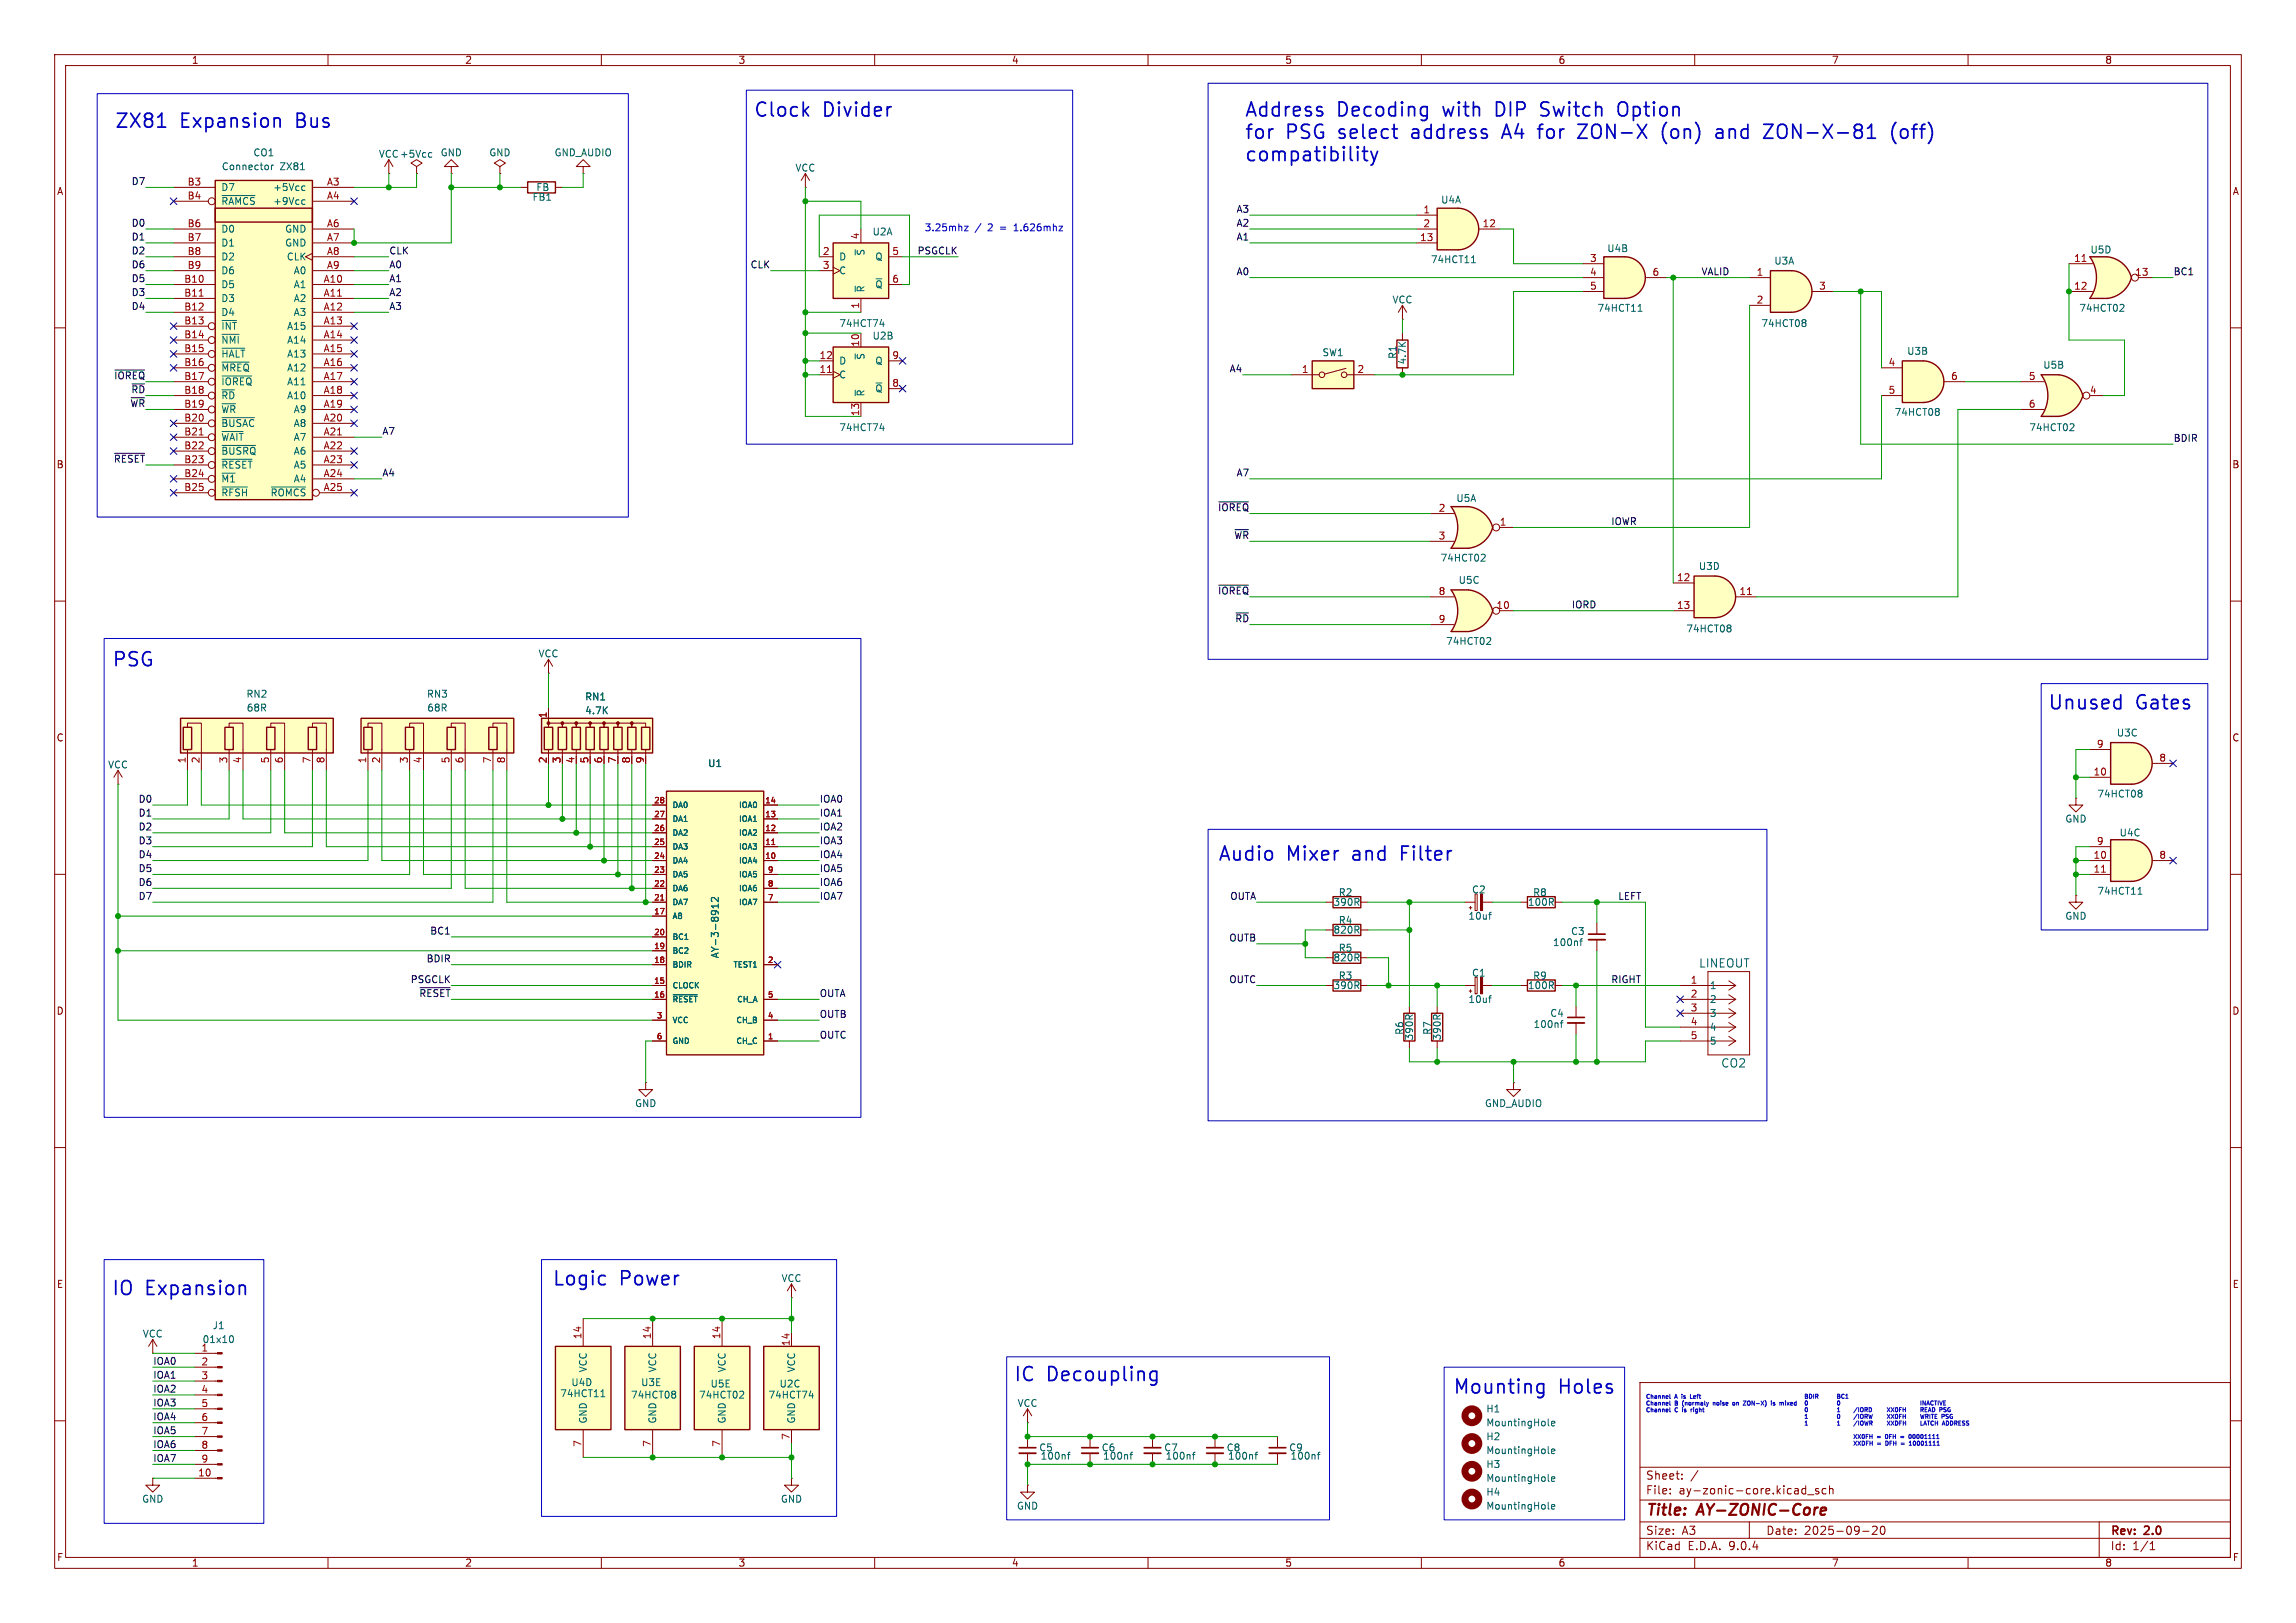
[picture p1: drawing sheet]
<svg xmlns="http://www.w3.org/2000/svg" width="420mm" height="297mm" viewBox="0 0 420 297" stroke-linecap="round" stroke-linejoin="round" font-family="sans-serif">
<defs><g id="words">
<g font-size="3.5" fill="#0000c2">
<text x="20.9" y="23.8">ZX81</text>
<text x="33" y="23.8">Expansion</text>
<text x="54.4" y="23.8">Bus</text>
<text x="137.8" y="21.8">Clock</text>
<text x="150.5" y="21.8">Divider</text>
<text x="227.6" y="21.8">Address</text>
<text x="244.6" y="21.8">Decoding</text>
<text x="264.3" y="21.8">with</text>
<text x="274.3" y="21.8">DIP</text>
<text x="282.9" y="21.8">Switch</text>
<text x="297.5" y="21.8">Option</text>
<text x="227.6" y="25.9">for</text>
<text x="227.6" y="30">compatibility</text>
<text x="235.3" y="25.9">PSG select</text>
<text x="258.9" y="25.9">address</text>
<text x="276" y="25.9">A4</text>
<text x="283" y="25.9">for</text>
<text x="290.7" y="25.9">ZON-X</text>
<text x="306.4" y="25.9">(on)</text>
<text x="316.8" y="25.9">and</text>
<text x="326" y="25.9">ZON-X-81</text>
<text x="349.7" y="25.9">(off)</text>
<text x="20.4" y="122.4">PSG</text>
<text x="374.5" y="130.3">Unused</text>
<text x="390.7" y="130.3">Gates</text>
<text x="222.7" y="158">Audio</text>
<text x="235.4" y="158">Mixer</text>
<text x="247.7" y="158">and</text>
<text x="256.9" y="158">Filter</text>
<text x="20.3" y="237.5">IO</text>
<text x="26.6" y="237.5">Expansion</text>
<text x="100.9" y="235.7">Logic</text>
<text x="113.4" y="235.7">Power</text>
<text x="185.4" y="253.2">IC</text>
<text x="191.5" y="253.2">Decoupling</text>
<text x="265.7" y="255.5">Mounting</text>
<text x="285.1" y="255.5">Holes</text>
</g>
<g font-size="2.8" fill="#840000">
<text x="301" y="277.9">Title:</text>
<text x="310.6" y="277.9">AY-ZONIC-Core</text>
</g>
<g font-size="2.1" fill="#006464">
<text x="310.7" y="177.3">LINEOUT</text>
<text x="314.8" y="195.6">CO2</text>
</g>
<g font-size="2.1" fill="#840000">
<text x="301" y="273.7">File:</text>
<text x="301" y="271">Sheet:</text>
<text x="307.1" y="273.7">ay-zonic-core.kicad_sch</text>
<text x="301" y="281.1">Size:</text>
<text x="307.6" y="281.1">A3</text>
<text x="323" y="281.1">Date:</text>
<text x="330" y="281.1">2025-09-20</text>
<text x="386" y="281.3">Rev:</text>
<text x="392.4" y="281.3">2.0</text>
<text x="301" y="283.9">KiCad</text>
<text x="308.7" y="283.9">E.D.A.</text>
<text x="316.3" y="283.9">9.0.4</text>
<text x="386" y="283.9">Id:</text>
<text x="390.1" y="283.9">1/1</text>
</g>
<g font-size="1.8" fill="#840000">
<text x="35" y="11.9">1</text>
<text x="85" y="11.9">2</text>
<text x="135" y="11.9">3</text>
<text x="185" y="11.9">4</text>
<text x="235" y="11.9">5</text>
<text x="285" y="11.9">6</text>
<text x="335" y="11.9">7</text>
<text x="385" y="11.9">8</text>
<text x="10.3" y="35.9">A</text>
<text x="408.3" y="35.9">A</text>
<text x="10.3" y="85.9">B</text>
<text x="408.2" y="85.9">B</text>
<text x="10.3" y="135.9">C</text>
<text x="408.2" y="135.9">C</text>
<text x="10.3" y="185.9">D</text>
<text x="408.2" y="185.9">D</text>
<text x="10.3" y="235.9">E</text>
<text x="408.3" y="235.9">E</text>
<text x="10.3" y="285.9">F</text>
<text x="35" y="286.9">1</text>
<text x="85" y="286.9">2</text>
<text x="135" y="286.9">3</text>
<text x="185" y="286.9">4</text>
<text x="235" y="286.9">5</text>
<text x="285" y="286.9">6</text>
<text x="335" y="286.9">7</text>
<text x="385" y="286.9">8</text>
<text x="408.3" y="285.9">F</text>
</g>
<g font-size="1.8" fill="#006464">
<text x="46.3" y="28.8">CO1</text>
<text x="69.2" y="29.1">VCC+5Vcc</text>
<text x="80.5" y="28.8">GND</text>
<text x="89.4" y="28.8">GND</text>
<text x="101.3" y="28.8">GND_AUDIO</text>
<text x="40.4" y="35.2">D7</text>
<text x="40.5" y="31.3">Connector</text>
<text x="49.9" y="35.2">+5Vcc</text>
<text x="51.2" y="31.3">ZX81</text>
<text x="98" y="35.2">FB</text>
<text x="145.4" y="31.6">VCC</text>
<text x="40.4" y="37.7">~{RAMCS} +9Vcc</text>
<text x="97.3" y="36.9">FB1</text>
<text x="263.5" y="37.4">U4A</text>
<text x="40.4" y="42.8">D0</text>
<text x="40.4" y="45.3">D1</text>
<text x="40.4" y="47.9">D2</text>
<text x="52.1" y="42.8">GND</text>
<text x="52.1" y="45.3">GND</text>
<text x="52.4" y="47.9">CLK</text>
<text x="153.4" y="47.9">D</text>
<text x="158.3" y="46.9" transform="rotate(-90 158.3 46.9)">~{S}</text>
<text x="159.5" y="43.3">U2A</text>
<text x="160" y="47.9">Q</text>
<text x="293.9" y="46.3">U4B</text>
<text x="382.3" y="46.6">U5D</text>
<text x="40.4" y="50.4">D6</text>
<text x="40.4" y="52.9">D5</text>
<text x="53.6" y="50.4">A0</text>
<text x="53.6" y="52.9">A1</text>
<text x="153.4" y="50.4">C</text>
<text x="158.3" y="53.6" transform="rotate(-90 158.3 53.6)">~{R}</text>
<text x="160" y="52.9">~{Q}</text>
<text x="261.6" y="48.4">74HCT11</text>
<text x="324.5" y="48.6">U3A</text>
<text x="40.4" y="55.5">D3</text>
<text x="40.4" y="58">D4</text>
<text x="53.6" y="55.5">A2</text>
<text x="53.6" y="58">A3</text>
<text x="254.6" y="55.7">VCC</text>
<text x="292.1" y="57.3">74HCT11</text>
<text x="380.3" y="57.3">74HCT02</text>
<text x="40.4" y="60.6">~{INT}</text>
<text x="40.4" y="63.1">~{NMI}</text>
<text x="40.4" y="65.6">~{HALT}</text>
<text x="52.4" y="60.6">A15</text>
<text x="52.4" y="63.1">A14</text>
<text x="52.4" y="65.6">A13</text>
<text x="153.4" y="60">74HCT74</text>
<text x="158.3" y="65.9" transform="rotate(-90 158.3 65.9)">~{S}</text>
<text x="159.5" y="62.3">U2B</text>
<text x="241.8" y="65.4">SW1</text>
<text x="255.6" y="65.8" transform="rotate(-90 255.6 65.8)">R1</text>
<text x="322.1" y="60">74HCT08</text>
<text x="348.8" y="65.1">U3B</text>
<text x="40.4" y="68.2">~{MREQ}</text>
<text x="40.4" y="70.7">~{IOREQ}</text>
<text x="52.4" y="68.2">A12</text>
<text x="52.4" y="70.7">A11</text>
<text x="153.4" y="66.9">D</text>
<text x="153.4" y="69.4">C</text>
<text x="160" y="66.9">Q</text>
<text x="160" y="72">~{Q}</text>
<text x="257.4" y="66.8" transform="rotate(-90 257.4 66.8)">4.7K</text>
<text x="373.7" y="67.7">U5B</text>
<text x="40.4" y="73.3">~{RD}</text>
<text x="40.4" y="75.8">~{WR}</text>
<text x="52.4" y="73.3">A10</text>
<text x="53.6" y="75.8">A9</text>
<text x="158.3" y="72.6" transform="rotate(-90 158.3 72.6)">~{R}</text>
<text x="346.5" y="76.3">74HCT08</text>
<text x="40.4" y="78.3">~{BUSAC}</text>
<text x="40.4" y="80.9">~{WAIT}</text>
<text x="40.4" y="83.4">~{BUSRQ}</text>
<text x="53.6" y="78.3">A8</text>
<text x="53.6" y="80.9">A7</text>
<text x="53.6" y="83.4">A6</text>
<text x="153.4" y="79.1">74HCT74</text>
<text x="371.1" y="79.1">74HCT02</text>
<text x="40.4" y="86">~{RESET}</text>
<text x="40.4" y="88.5">~{M1}</text>
<text x="53.6" y="86">A5</text>
<text x="53.6" y="88.5">A4</text>
<text x="40.4" y="91">~{RFSH}</text>
<text x="49.4" y="91">~{ROMCS}</text>
<text x="266.3" y="92">U5A</text>
<text x="263.4" y="103">74HCT02</text>
<text x="266.7" y="107">U5C</text>
<text x="310.7" y="104.5">U3D</text>
<text x="264.4" y="118.2">74HCT02</text>
<text x="308.4" y="115.9">74HCT08</text>
<text x="98.4" y="120.5">VCC</text>
<text x="45" y="127.9">RN2</text>
<text x="45" y="130.4">68R</text>
<text x="78" y="127.9">RN3</text>
<text x="78.1" y="130.4">68R</text>
<text x="106.9" y="128.4">RN1</text>
<text x="106.9" y="130.9">4.7K</text>
<text x="387.1" y="135">U3C</text>
<text x="19.7" y="140.8">VCC</text>
<text x="129.4" y="140.6">U1</text>
<text x="383.6" y="146.2">74HCT08</text>
<text x="377.7" y="150.7">GND</text>
<text x="387.6" y="153.3">U4C</text>
<text x="243.8" y="166">390R</text>
<text x="244.8" y="164.2">R2</text>
<text x="269.2" y="163.7">C2</text>
<text x="279.4" y="166">100R</text>
<text x="280.3" y="164.2">R8</text>
<text x="383.6" y="163.9">74HCT11</text>
<text x="243.8" y="171">820R</text>
<text x="244.8" y="169.3">R4</text>
<text x="268.5" y="168.5">10uf</text>
<text x="284" y="173.3">100nf</text>
<text x="287.3" y="171.3">C3</text>
<text x="377.7" y="168.5">GND</text>
<text x="131.7" y="175.5" transform="rotate(-90 131.7 175.5)">AY-3-8912</text>
<text x="243.8" y="176.1">820R</text>
<text x="244.8" y="179.4">R3</text>
<text x="244.8" y="174.3">R5</text>
<text x="269.2" y="178.9">C1</text>
<text x="280.3" y="179.4">R9</text>
<text x="243.8" y="181.2">390R</text>
<text x="268.5" y="183.7">10uf</text>
<text x="279.4" y="181.2">100R</text>
<text x="312.7" y="181.2">1</text>
<text x="312.7" y="183.7">2</text>
<text x="256.9" y="189.5" transform="rotate(-90 256.9 189.5)">R6</text>
<text x="258.7" y="190.5" transform="rotate(-90 258.7 190.5)">390R</text>
<text x="262" y="189.5" transform="rotate(-90 262 189.5)">R7</text>
<text x="263.8" y="190.5" transform="rotate(-90 263.8 190.5)">390R</text>
<text x="280.4" y="188.3">100nf</text>
<text x="283.5" y="186.3">C4</text>
<text x="312.7" y="186.3">3</text>
<text x="312.7" y="188.8">4</text>
<text x="312.7" y="191.4">5</text>
<text x="116.1" y="202.8">GND</text>
<text x="271.5" y="202.8">GND_AUDIO</text>
<text x="142.9" y="234.8">VCC</text>
<text x="26" y="245">VCC</text>
<text x="37" y="246">01x10</text>
<text x="38.8" y="243.4">J1</text>
<text x="36.8" y="247.4">1</text>
<text x="107.5" y="251.2" transform="rotate(-90 107.5 251.2)">VCC</text>
<text x="120.2" y="251.2" transform="rotate(-90 120.2 251.2)">VCC</text>
<text x="132.9" y="251.2" transform="rotate(-90 132.9 251.2)">VCC</text>
<text x="145.6" y="251.2" transform="rotate(-90 145.6 251.2)">VCC</text>
<text x="102.4" y="255.9">74HCT11</text>
<text x="104.4" y="253.8">U4D</text>
<text x="115.3" y="256.1">74HCT08</text>
<text x="117.2" y="253.8">U3E</text>
<text x="127.8" y="256.1">74HCT02</text>
<text x="129.9" y="254.1">U5E</text>
<text x="140.5" y="256.1">74HCT74</text>
<text x="142.5" y="254.1">U2C</text>
<text x="186" y="257.7">VCC</text>
<text x="107.5" y="260.6" transform="rotate(-90 107.5 260.6)">GND</text>
<text x="120.2" y="260.6" transform="rotate(-90 120.2 260.6)">GND</text>
<text x="132.9" y="260.6" transform="rotate(-90 132.9 260.6)">GND</text>
<text x="145.6" y="260.6" transform="rotate(-90 145.6 260.6)">GND</text>
<text x="271.8" y="258.7">H1</text>
<text x="271.8" y="261.2">MountingHole</text>
<text x="271.8" y="263.8">H2</text>
<text x="190" y="265.8">C5</text>
<text x="190.3" y="267.3">100nf</text>
<text x="201.4" y="265.8">C6</text>
<text x="201.7" y="267.3">100nf</text>
<text x="212.9" y="265.8">C7</text>
<text x="213.1" y="267.3">100nf</text>
<text x="224.3" y="265.8">C8</text>
<text x="224.5" y="267.3">100nf</text>
<text x="235.7" y="265.8">C9</text>
<text x="236" y="267.3">100nf</text>
<text x="271.8" y="268.8">H3</text>
<text x="271.8" y="266.3">MountingHole</text>
<text x="25.9" y="275.2">GND</text>
<text x="142.7" y="275.2">GND</text>
<text x="271.8" y="271.4">MountingHole</text>
<text x="271.8" y="273.9">H4</text>
<text x="185.9" y="276.5">GND</text>
<text x="271.8" y="276.5">MountingHole</text>
</g>
<g font-size="1.8" fill="#0f0f0f">
<text x="24" y="33.9">D7</text>
<text x="24" y="41.6">D0</text>
<text x="226.1" y="39">A3</text>
<text x="226.1" y="41.6">A2</text>
<text x="24" y="46.6">D2</text>
<text x="24" y="44.1">D1</text>
<text x="71.1" y="46.6">CLK</text>
<text x="167.7" y="46.6">PSGCLK</text>
<text x="226.1" y="44.1">A1</text>
<text x="24" y="51.7">D5</text>
<text x="24" y="49.2">D6</text>
<text x="71.1" y="49.2">A0</text>
<text x="71.1" y="51.7">A1</text>
<text x="137.2" y="49.2">CLK</text>
<text x="226.1" y="50.5">A0</text>
<text x="311.1" y="50.5">VALID</text>
<text x="397.5" y="50.5">BC1</text>
<text x="24" y="56.8">D4</text>
<text x="24" y="54.3">D3</text>
<text x="71.1" y="54.3">A2</text>
<text x="71.1" y="56.8">A3</text>
<text x="20.8" y="69.5">~{IOREQ}</text>
<text x="224.8" y="68.2">A4</text>
<text x="23.7" y="74.6">~{WR}</text>
<text x="23.9" y="72">~{RD}</text>
<text x="69.8" y="79.7">A7</text>
<text x="397.5" y="80.9">BDIR</text>
<text x="20.7" y="84.7">~{RESET}</text>
<text x="69.8" y="87.3">A4</text>
<text x="226.1" y="87.3">A7</text>
<text x="222.7" y="93.6">~{IOREQ}</text>
<text x="225.7" y="98.7">~{WR}</text>
<text x="294.6" y="96.2">IOWR</text>
<text x="222.7" y="108.9">~{IOREQ}</text>
<text x="225.9" y="114">~{RD}</text>
<text x="287.4" y="111.4">IORD</text>
<text x="25.3" y="147">D0</text>
<text x="25.3" y="149.5">D1</text>
<text x="149.9" y="147">IOA0</text>
<text x="149.9" y="149.5">IOA1</text>
<text x="25.3" y="154.6">D3</text>
<text x="25.3" y="152.1">D2</text>
<text x="149.9" y="154.6">IOA3</text>
<text x="149.9" y="152.1">IOA2</text>
<text x="25.3" y="159.7">D5</text>
<text x="25.3" y="157.1">D4</text>
<text x="149.9" y="157.1">IOA4</text>
<text x="149.9" y="159.7">IOA5</text>
<text x="25.3" y="164.8">D7</text>
<text x="25.3" y="162.2">D6</text>
<text x="149.9" y="162.2">IOA6</text>
<text x="149.9" y="164.8">IOA7</text>
<text x="224.9" y="164.8">OUTA</text>
<text x="295.9" y="164.8">LEFT</text>
<text x="78.6" y="171.1">BC1</text>
<text x="224.8" y="172.4">OUTB</text>
<text x="75" y="180">PSGCLK</text>
<text x="77.9" y="176.2">BDIR</text>
<text x="224.8" y="180">OUTC</text>
<text x="294.6" y="180">RIGHT</text>
<text x="76.6" y="182.5">~{RESET}</text>
<text x="149.9" y="182.5">OUTA</text>
<text x="149.9" y="190.2">OUTC</text>
<text x="149.9" y="186.3">OUTB</text>
<text x="27.9" y="249.8">IOA0</text>
<text x="27.9" y="254.9">IOA2</text>
<text x="27.9" y="257.5">IOA3</text>
<text x="27.9" y="252.4">IOA1</text>
<text x="27.9" y="260">IOA4</text>
<text x="27.9" y="262.5">IOA5</text>
<text x="27.9" y="267.6">IOA7</text>
<text x="27.9" y="265.1">IOA6</text>
</g>
<g font-size="1.8" fill="#a90000">
<text x="34.2" y="34">B3</text>
<text x="59.7" y="34">A3</text>
<text x="34.2" y="36.6">B4</text>
<text x="34.2" y="41.7">B6</text>
<text x="59.7" y="36.6">A4</text>
<text x="59.7" y="41.7">A6</text>
<text x="260.3" y="39.1">1</text>
<text x="260.3" y="41.7">2</text>
<text x="271.1" y="41.7">12</text>
<text x="34.2" y="44.2">B7</text>
<text x="34.2" y="46.7">B8</text>
<text x="59.7" y="44.2">A7</text>
<text x="59.7" y="46.7">A8</text>
<text x="150.4" y="46.7">2</text>
<text x="157.2" y="43.9" transform="rotate(-90 157.2 43.9)">4</text>
<text x="163.1" y="46.7">5</text>
<text x="259.7" y="44.2">13</text>
<text x="33.6" y="51.8">B10</text>
<text x="34.2" y="49.3">B9</text>
<text x="59.1" y="51.8">A10</text>
<text x="59.7" y="49.3">A9</text>
<text x="150.4" y="49.3">3</text>
<text x="163.1" y="51.8">6</text>
<text x="290.8" y="48">3</text>
<text x="290.8" y="50.5">4</text>
<text x="290.8" y="53.1">5</text>
<text x="302.2" y="50.5">6</text>
<text x="321.2" y="50.5">1</text>
<text x="332.7" y="53.1">3</text>
<text x="379.3" y="48">11</text>
<text x="379.3" y="53.1">12</text>
<text x="390.5" y="50.5">13</text>
<text x="33.6" y="54.4">B11</text>
<text x="33.6" y="56.9">B12</text>
<text x="33.6" y="59.4">B13</text>
<text x="59.1" y="54.4">A11</text>
<text x="59.1" y="56.9">A12</text>
<text x="59.1" y="59.4">A13</text>
<text x="157.2" y="56.6" transform="rotate(-90 157.2 56.6)">1</text>
<text x="321.2" y="55.6">2</text>
<text x="33.6" y="62">B14</text>
<text x="33.6" y="64.5">B15</text>
<text x="59.1" y="62">A14</text>
<text x="59.1" y="64.5">A15</text>
<text x="149.8" y="65.8">12</text>
<text x="157.2" y="63.5" transform="rotate(-90 157.2 63.5)">10</text>
<text x="163.1" y="65.8">9</text>
<text x="33.6" y="67.1">B16</text>
<text x="33.6" y="69.6">B17</text>
<text x="59.1" y="67.1">A16</text>
<text x="59.1" y="69.6">A17</text>
<text x="149.8" y="68.3">11</text>
<text x="163.1" y="70.9">8</text>
<text x="238.1" y="68.3">1</text>
<text x="248.2" y="68.3">2</text>
<text x="345.4" y="67.1">4</text>
<text x="356.8" y="69.6">6</text>
<text x="371" y="69.6">5</text>
<text x="33.6" y="72.1">B18</text>
<text x="33.6" y="74.7">B19</text>
<text x="33.6" y="77.2">B20</text>
<text x="59.1" y="72.1">A18</text>
<text x="59.1" y="74.7">A19</text>
<text x="59.1" y="77.2">A20</text>
<text x="157.2" y="76.2" transform="rotate(-90 157.2 76.2)">13</text>
<text x="345.4" y="72.1">5</text>
<text x="371" y="74.7">6</text>
<text x="382.2" y="72.1">4</text>
<text x="33.6" y="79.8">B21</text>
<text x="33.6" y="82.3">B22</text>
<text x="59.1" y="79.8">A21</text>
<text x="59.1" y="82.3">A22</text>
<text x="33.6" y="84.8">B23</text>
<text x="33.6" y="87.4">B24</text>
<text x="33.6" y="89.9">B25</text>
<text x="59.1" y="84.8">A23</text>
<text x="59.1" y="87.4">A24</text>
<text x="59.1" y="89.9">A25</text>
<text x="263.1" y="93.7">2</text>
<text x="263.1" y="98.8">3</text>
<text x="274.2" y="96.3">1</text>
<text x="306.7" y="106.4">12</text>
<text x="263.1" y="109">8</text>
<text x="273.6" y="111.5">10</text>
<text x="306.7" y="111.5">13</text>
<text x="318.1" y="109">11</text>
<text x="263.1" y="114">9</text>
<text x="100.1" y="131.5" transform="rotate(-90 100.1 131.5)">1</text>
<text x="383.5" y="136.9">9</text>
<text x="34" y="139.8" transform="rotate(-90 34 139.8)">1</text>
<text x="36.6" y="139.8" transform="rotate(-90 36.6 139.8)">2</text>
<text x="41.7" y="139.8" transform="rotate(-90 41.7 139.8)">3</text>
<text x="44.2" y="139.8" transform="rotate(-90 44.2 139.8)">4</text>
<text x="49.3" y="139.8" transform="rotate(-90 49.3 139.8)">5</text>
<text x="51.8" y="139.8" transform="rotate(-90 51.8 139.8)">6</text>
<text x="56.9" y="139.8" transform="rotate(-90 56.9 139.8)">7</text>
<text x="59.4" y="139.8" transform="rotate(-90 59.4 139.8)">8</text>
<text x="67.1" y="139.8" transform="rotate(-90 67.1 139.8)">1</text>
<text x="69.6" y="139.8" transform="rotate(-90 69.6 139.8)">2</text>
<text x="74.7" y="139.8" transform="rotate(-90 74.7 139.8)">3</text>
<text x="77.2" y="139.8" transform="rotate(-90 77.2 139.8)">4</text>
<text x="82.3" y="139.8" transform="rotate(-90 82.3 139.8)">5</text>
<text x="84.8" y="139.8" transform="rotate(-90 84.8 139.8)">6</text>
<text x="89.9" y="139.8" transform="rotate(-90 89.9 139.8)">7</text>
<text x="92.5" y="139.8" transform="rotate(-90 92.5 139.8)">8</text>
<text x="100.1" y="139.8" transform="rotate(-90 100.1 139.8)">2</text>
<text x="102.6" y="139.8" transform="rotate(-90 102.6 139.8)">3</text>
<text x="105.2" y="139.8" transform="rotate(-90 105.2 139.8)">4</text>
<text x="107.7" y="139.8" transform="rotate(-90 107.7 139.8)">5</text>
<text x="110.2" y="139.8" transform="rotate(-90 110.2 139.8)">6</text>
<text x="112.8" y="139.8" transform="rotate(-90 112.8 139.8)">7</text>
<text x="115.3" y="139.8" transform="rotate(-90 115.3 139.8)">8</text>
<text x="117.9" y="139.8" transform="rotate(-90 117.9 139.8)">9</text>
<text x="382.9" y="142">10</text>
<text x="394.9" y="139.4">8</text>
<text x="383.5" y="154.7">9</text>
<text x="382.9" y="157.2">10</text>
<text x="382.9" y="159.8">11</text>
<text x="394.9" y="157.2">8</text>
<text x="309.2" y="180.1">1</text>
<text x="309.2" y="182.6">2</text>
<text x="309.2" y="185.2">3</text>
<text x="309.2" y="187.7">4</text>
<text x="309.2" y="190.2">5</text>
<text x="106.4" y="245.2" transform="rotate(-90 106.4 245.2)">14</text>
<text x="119.1" y="245.2" transform="rotate(-90 119.1 245.2)">14</text>
<text x="131.8" y="245.2" transform="rotate(-90 131.8 245.2)">14</text>
<text x="36.8" y="249.9">2</text>
<text x="144.5" y="246.4" transform="rotate(-90 144.5 246.4)">14</text>
<text x="36.8" y="252.5">3</text>
<text x="36.8" y="255">4</text>
<text x="36.8" y="257.6">5</text>
<text x="36.8" y="260.1">6</text>
<text x="36.8" y="262.6">7</text>
<text x="144.5" y="263.6" transform="rotate(-90 144.5 263.6)">7</text>
<text x="36.8" y="265.2">8</text>
<text x="36.8" y="267.7">9</text>
<text x="106.4" y="264.9" transform="rotate(-90 106.4 264.9)">7</text>
<text x="119.1" y="264.9" transform="rotate(-90 119.1 264.9)">7</text>
<text x="131.8" y="264.9" transform="rotate(-90 131.8 264.9)">7</text>
<text x="36.2" y="270.3">10</text>
</g>
<g font-size="1.8" fill="#0000c2">
<text x="169.1" y="42.5">3.25mhz</text>
<text x="178.3" y="42.5">/</text>
<text x="180.8" y="42.5">2</text>
<text x="183.2" y="42.5">=</text>
<text x="186" y="42.5">1.626mhz</text>
</g>
<g font-size="1.4" fill="#a90000">
<text x="119.6" y="147.1">28</text>
<text x="119.6" y="149.6">27</text>
<text x="139.9" y="147.1">14</text>
<text x="139.9" y="149.6">13</text>
<text x="119.6" y="152.1">26</text>
<text x="119.6" y="154.7">25</text>
<text x="139.9" y="152.1">12</text>
<text x="139.9" y="154.7">11</text>
<text x="119.6" y="157.2">24</text>
<text x="119.6" y="159.8">23</text>
<text x="139.9" y="157.2">10</text>
<text x="140.4" y="159.8">9</text>
<text x="119.6" y="162.3">22</text>
<text x="119.6" y="164.8">21</text>
<text x="119.6" y="167.4">17</text>
<text x="140.4" y="162.3">8</text>
<text x="140.4" y="164.8">7</text>
<text x="119.6" y="171.2">20</text>
<text x="119.6" y="173.7">19</text>
<text x="119.6" y="176.3">18</text>
<text x="140.4" y="176.3">2</text>
<text x="119.6" y="180.1">15</text>
<text x="119.6" y="182.6">16</text>
<text x="140.4" y="182.6">5</text>
<text x="120" y="186.4">3</text>
<text x="120" y="190.2">6</text>
<text x="140.4" y="186.4">4</text>
<text x="140.4" y="190.2">1</text>
</g>
<g font-size="1.4" fill="#006464">
<text x="122.9" y="148.1">DA0</text>
<text x="135" y="148.1">IOA0</text>
<text x="122.9" y="150.6">DA1</text>
<text x="122.9" y="153.1">DA2</text>
<text x="122.9" y="155.7">DA3</text>
<text x="135" y="150.6">IOA1</text>
<text x="135" y="153.1">IOA2</text>
<text x="135" y="155.7">IOA3</text>
<text x="122.9" y="158.2">DA4</text>
<text x="122.9" y="160.8">DA5</text>
<text x="135" y="158.2">IOA4</text>
<text x="135" y="160.8">IOA5</text>
<text x="122.9" y="163.3">DA6</text>
<text x="122.9" y="165.8">DA7</text>
<text x="135" y="163.3">IOA6</text>
<text x="135" y="165.8">IOA7</text>
<text x="122.9" y="168.4">A8</text>
<text x="122.9" y="172.2">BC1</text>
<text x="122.9" y="174.7">BC2</text>
<text x="122.9" y="177.3">BDIR</text>
<text x="134" y="177.3">TEST1</text>
<text x="122.9" y="181.1">CLOCK</text>
<text x="122.9" y="183.6">~{RESET}</text>
<text x="134.7" y="183.6">CH_A</text>
<text x="122.9" y="187.4">VCC</text>
<text x="122.9" y="191.2">GND</text>
<text x="134.6" y="187.4">CH_B</text>
<text x="134.6" y="191.2">CH_C</text>
</g>
<g font-size="1.1" fill="#0000c2">
<text x="301" y="256.2">Channel</text>
<text x="301" y="257.4">Channel</text>
<text x="306.4" y="256.2">A</text>
<text x="306.4" y="257.4">B</text>
<text x="308" y="256.2">is</text>
<text x="308.1" y="257.4">(normaly</text>
<text x="309.9" y="256.2">Left</text>
<text x="314" y="257.4">noise</text>
<text x="317.9" y="257.4">on</text>
<text x="320.2" y="257.4">ZON-X)</text>
<text x="325.6" y="257.4">is</text>
<text x="327.4" y="257.4">mixed0 0</text>
<text x="329.9" y="256.2">BDIR BC1</text>
<text x="333.2" y="257.4">INACTIVE</text>
<text x="301" y="258.6">Channel</text>
<text x="306.4" y="258.6">C</text>
<text x="308.1" y="258.6">is</text>
<text x="310" y="258.6">right</text>
<text x="329.9" y="258.6">0 1 /IORD XX0FH READ</text>
<text x="329.9" y="259.8">1 0 /IORW XX0FH WRITE</text>
<text x="329.9" y="261.1">1 1 /IOWR XXDFH LATCH</text>
<text x="343.4" y="263.5">=</text>
<text x="345.3" y="263.5">0FH</text>
<text x="348.3" y="263.5">=</text>
<text x="350.1" y="263.5">00001111</text>
<text x="354.9" y="258.6">PSG</text>
<text x="355.3" y="259.8">PSG</text>
<text x="355.4" y="261.1">ADDRESS</text>
<text x="343.5" y="264.7">=</text>
<text x="345.3" y="264.7">DFH</text>
<text x="350.2" y="264.7">10001111</text>
</g>
</g></defs>
<g fill="none" stroke="#840000" stroke-width=".18">
<path d="M10 10h400v277h-400zM12 12h396v273h-396zM60 10v2M110 10v2M160 10v2M210 10v2M260 10v2M310 10v2M360 10v2M82.5 30.5h-1.2l1.2-1.3 1.3 1.3h-1.3v1.3M82.5 31.8h.1M106.7 30.5h-1.3l1.3-1.3 1.2 1.3h-1.2v1.3"/>
<path d="M106.7 31.8h.1M147.3 34.3h.1M147.3 31.8l-.7 1.2M147.3 31.8l.8 1.2M147.3 31.8v2.5M10 60h2M408 60h2M10 110h2M408 110h2M10 160h2M408 160h2M10 210h2"/>
<path d="M408 210h2M27.9 247.6h.1M27.9 245.1l-.7 1.3M27.9 245.1l.8 1.3M27.9 245.1v2.5M35.6 247.6h4.2M35.6 250.2h4.2M35.6 252.7h4.2M35.6 255.3h4.2M35.6 257.8h4.2M300 253h108v32h-108zM10 260h2"/>
<path d="M35.6 260.3h4.2M35.6 262.9h4.2M35.6 265.4h4.2M35.6 268h4.2M35.6 270.5h4.2M300 278.5h108M300 274.5h108M300 268.5h108M305.5 273.2v.2M305.5 272.5v.1M307.7 270.5v.2M307.7 269.8v.1"/>
<path d="M310.6 269.1l-1.3 1.9M320 278.5v3M329.9 272.4l.4 .1M330.3 271.9v1.5M330.3 273.3l-.4 .1M330.7 273.5h1.1M332.7 272.5l-.4-.1-.2 .2 .1 .2 .5 .2v.3h-.6M334 272.5l-.4-.1-.3 .3v.4l.1 .2h.6M334.7 272.5l.2-.1 .3 .1 .1 .9M334.7 271.9v1.5M342.5 279.4l.6-.1 .2 .1 .1 .3-1 1.1h1M344.1 279.4l.2-.1a.8 .8 0 0 1 .5 .7 .8 .8 0 0 1-.5 .8l-.2-.2-.2-.4z"/>
<path d="M384 278.5v6.5M408 260h2M60 285v2M110 285v2M160 285v2M210 285v2M260 285v2M300 281.5h108M310 285v2M340.7 280.2h1.2M360 285v2M393.3 283.6h.9"/>
<path d="M393.3 282.5l.4-.4v1.5"/>
</g>
<path d="M332.4 275.9h.1M333 276.5l1-.2v-.3l-.2-.1-.6 .1-.2 .9 .2 .3 .6-.1" fill="none" stroke="#840000" stroke-width=".4"/>
<g fill="none" stroke="#840000" stroke-width="1.3">
<circle cx="269.2" cy="259.1" r="1.27"/>
<circle cx="269.2" cy="264.2" r="1.27"/>
<circle cx="269.2" cy="269.2" r="1.27"/>
</g>
<path d="M42.3 244.4a.68 .68 0 0 1 .4 .7 .68 .68 0 0 1-.4 .6M283.2 270.9l.2 .2M283.2 260.7l.2 .2M283.2 265.8l.2 .2M283.8 270.7l.6-.2-.1-.2-.3-.1-.2 .2 .1 .6h.4M283.8 260.5l.6-.1-.1-.3h-.3l-.2 .2 .1 .6h.4M283.8 265.6l.6-.1-.1-.3h-.3l-.2 .1 .1 .6h.4" fill="none" stroke="#006464" stroke-width=".18"/>
<g fill="#840000" stroke="#840000" stroke-width=".18">
<path d="M39.8 247.5h.8v.3h-.8z"/>
<path d="M39.8 250.1h.8v.2h-.8z"/>
<path d="M39.8 252.6h.8v.3h-.8z"/>
<path d="M39.8 255.1h.8v.3h-.8z"/>
<path d="M39.8 257.7h.8v.2h-.8z"/>
<path d="M39.8 260.2h.8v.3h-.8z"/>
<path d="M39.8 262.8h.8v.2h-.8z"/>
<path d="M39.8 265.3h.8v.3h-.8z"/>
<path d="M39.8 267.8h.8v.3h-.8z"/>
<path d="M39.8 270.4h.8v.2h-.8z"/>
</g>
<path d="M39.4 33h17.7v58.4h-17.7z" fill="#ffffc2"/>
<path d="M39.4 33h17.7v58.4h-17.7zM39.4 38.1h17.7v2.5h-17.7z" fill="none" stroke="#840000" stroke-width=".25"/>
<g fill="none" stroke="#840000" stroke-width=".18">
<path d="M31.7 34.3h7.7M31.7 36.8h6.4M57.1 34.3h7.7M57.1 36.8h7.7M71.1 31.8h.1M71.1 29.2l-.7 1.3M71.1 29.2l.8 1.3M71.1 29.2v2.6M76.2 30.5l1-.7-1-.6-1 .6 1 .7v1.3M76.2 31.8h.1M31.7 41.9h7.7M31.7 44.5h7.7"/>
<path d="M31.7 47h7.7M31.7 49.5h7.7M31.7 52.1h7.7M31.7 54.6h7.7M31.7 57.2h7.7M31.7 59.7h6.4M57.1 46.4l-1.2 .6 1.2 .6M57.1 41.9h7.7M57.1 44.5h7.7M57.1 47h7.7M57.1 49.5h7.7M57.1 52.1h7.7"/>
<path d="M57.1 54.6h7.7M57.1 57.2h7.7M57.1 59.7h7.7M31.7 62.2h6.4M31.7 64.8h6.4M31.7 67.3h6.4M31.7 69.9h6.4M31.7 72.4h6.4M31.7 74.9h6.4M31.7 77.5h6.4M57.1 62.2h7.7M57.1 64.8h7.7"/>
<path d="M57.1 67.3h7.7M57.1 69.9h7.7M57.1 72.4h7.7M57.1 74.9h7.7M57.1 77.5h7.7M31.7 80h6.4M31.7 82.6h6.4M31.7 85.1h6.4M31.7 87.6h6.4M31.7 90.2h6.4M57.1 80h7.7M57.1 82.6h7.7"/>
<path d="M57.1 85.1h7.7M57.1 87.6h7.7M58.4 90.2h6.4"/>
<circle cx="38.7" cy="36.8" r=".63"/>
<circle cx="38.7" cy="59.7" r=".63"/>
<circle cx="38.7" cy="72.4" r=".63"/>
<circle cx="38.7" cy="62.2" r=".63"/>
<circle cx="38.7" cy="69.8" r=".63"/>
<circle cx="38.7" cy="67.3" r=".63"/>
<circle cx="38.7" cy="64.8" r=".63"/>
<circle cx="38.7" cy="77.5" r=".63"/>
<circle cx="38.7" cy="74.9" r=".63"/>
<circle cx="38.7" cy="80" r=".63"/>
<circle cx="38.7" cy="85.1" r=".63"/>
<circle cx="38.7" cy="82.5" r=".63"/>
<circle cx="38.7" cy="90.2" r=".63"/>
<circle cx="38.7" cy="87.6" r=".63"/>
</g>
<g fill="none" stroke="#006464" stroke-width=".18">
<path d="M40.6 35.8h6M49.7 30.2v.9M50 30.2l-.3 .3M55.4 34l.4 .1M55.4 36.6h.4M55.8 34.8l-.4 .1M55.8 37.3l-.4 .1M78.6 27.9l.4 .1M79 28.7l-.4 .1M40.6 58.6h2.7M40.6 61.2h3.1M40.6 63.7h4.2"/>
<path d="M40.6 66.3h5M40.6 68.8h5.4M40.6 76.4h5.9M40.6 79h3.9M40.6 81.5h6.2M40.6 84h5.5M40.6 89.1h4.7M49.6 89.1h6.3"/>
</g>
<path d="M36.4 54.2h.8M36.4 79.6h.8" fill="none" stroke="#a90000" stroke-width=".18"/>
<path d="M101.6 246.4h10.2v15.2h-10.2z" fill="#ffffc2"/>
<path d="M101.6 246.4h10.2v15.2h-10.2z" fill="none" stroke="#840000" stroke-width=".25"/>
<path d="M106.7 241.3v5.1M106.7 261.6v5.1" fill="none" stroke="#840000" stroke-width=".18"/>
<path d="M109.9 255.6h.7M110.2 254.5l.1-.2v1.3" fill="none" stroke="#006464" stroke-width=".18"/>
<path d="M99.1 131.4h20.3v6.4h-20.3z" fill="#ffffc2"/>
<path d="M99.1 131.4h20.3v6.4h-20.3zM99.6 133.1h1.5v4.1h-1.5zM102.1 133.1h1.5v4.1h-1.5zM104.6 133.1h1.6v4.1h-1.6zM107.2 133.1h1.5v4.1h-1.5zM109.7 133.1h1.6v4.1h-1.6zM112.3 133.1h1.5v4.1h-1.5zM114.8 133.1h1.5v4.1h-1.5zM117.3 133.1h1.6v4.1h-1.6zM243.8 179.3h5.1v2.1h-5.1z" fill="none" stroke="#840000" stroke-width=".25"/>
<g fill="#840000" stroke="#840000" stroke-width=".18">
<circle cx="100.3" cy="132.3" r=".25"/>
<circle cx="102.9" cy="132.3" r=".25"/>
<circle cx="105.4" cy="132.3" r=".25"/>
<circle cx="107.9" cy="132.3" r=".25"/>
<circle cx="110.5" cy="132.3" r=".25"/>
<circle cx="113" cy="132.3" r=".25"/>
<circle cx="115.6" cy="132.3" r=".25"/>
</g>
<g fill="none" stroke="#840000" stroke-width=".18">
<path d="M100.3 133.1v-.8h2.6v.8v-.8h2.5v.8v-.8h2.5v.8v-.8h2.6v.8v-.8h2.5v.8v-.8h2.6v.8v-.8h2.5v.8M100.3 129.5v2.6M100.3 137.2v1.2M102.9 137.2v1.2M105.4 137.2v1.2M107.9 137.2v1.2M110.5 137.2v1.2M113 137.2v1.2M115.6 137.2v1.2M118.1 137.2v1.2M21.6 143.5h.1M21.6 141l-.8 1.2"/>
<path d="M21.6 141l.8 1.2M21.6 141v2.5M118.1 198.1v1.3h1.3l-1.3 1.3-1.3-1.3h1.3M118.1 198.1h.1M242.6 180.3h1.2M248.9 180.3h1.3M27.9 270.5v1.3h1.3l-1.3 1.2-1.2-1.2h1.2M27.9 270.5h.1"/>
</g>
<circle cx="269.2" cy="274.3" r="1.27" fill="none" stroke="#840000" stroke-width="1.3"/>
<path d="M283.2 276l.2 .2M283.8 275.7l.6-.1-.1-.2-.3-.1-.2 .2 .1 .6h.4" fill="none" stroke="#006464" stroke-width=".18"/>
<path d="M121.9 144.8h17.8v48.2h-17.8z" fill="#ffffc2"/>
<path d="M121.9 144.8h17.8v48.2h-17.8z" fill="none" stroke="#840000" stroke-width=".25"/>
<g fill="none" stroke="#840000" stroke-width=".18">
<path d="M119.4 147.3h2.5M119.4 149.9h2.5M119.4 152.4h2.5M119.4 154.9h2.5M119.4 157.5h2.5M139.7 147.3h2.5M139.7 149.9h2.5M139.7 152.4h2.5M139.7 154.9h2.5M139.7 157.5h2.5M119.4 160h2.5M119.4 162.6h2.5"/>
<path d="M119.4 165.1h2.5M119.4 167.6h2.5M119.4 171.5h2.5M119.4 174h2.5M119.4 176.5h2.5M139.7 160h2.5M139.7 162.6h2.5M139.7 165.1h2.5M139.7 176.5h2.5M119.4 180.3h2.5M119.4 182.9h2.5M119.4 186.7h2.5"/>
<path d="M119.4 190.5h2.5M139.7 182.9h2.5M139.7 186.7h2.5M139.7 190.5h2.5"/>
</g>
<path d="M141.2 154.6h.5M120.8 164.7h.6" fill="none" stroke="#a90000" stroke-width=".18"/>
<path d="M131.4 164.2v.8l-.9-.8-.4 .3 .1 .5M131.4 165.4v.8M131.4 165.8h-1.3l.4 .4M123.1 182h4.4" fill="none" stroke="#006464" stroke-width=".18"/>
<path d="M33 131.4h28v6.4h-28z" fill="#ffffc2"/>
<path d="M33 131.4h28v6.4h-28zM33.5 133.1h1.6v4.1h-1.6zM41.1 133.1h1.6v4.1h-1.6zM48.8 133.1h1.5v4.1h-1.5zM56.4 133.1h1.5v4.1h-1.5z" fill="none" stroke="#840000" stroke-width=".25"/>
<path d="M34.3 133.1v-.8h2.5v8.7M34.3 137.2v3.8M41.9 133.1v-.8h2.5v8.7M41.9 137.2v3.8M49.5 133.1v-.8h2.6v8.7M49.5 137.2v3.8M57.1 133.1v-.8h2.6v8.7M57.1 137.2v3.8" fill="none" stroke="#840000" stroke-width=".18"/>
<path d="M66 131.4h28v6.4h-28z" fill="#ffffc2"/>
<path d="M96.5 33.3h5.1v2h-5.1zM66 131.4h28v6.4h-28zM66.5 133.1h1.6v4.1h-1.6zM74.2 133.1h1.5v4.1h-1.5zM81.8 133.1h1.5v4.1h-1.5zM89.4 133.1h1.5v4.1h-1.5z" fill="none" stroke="#840000" stroke-width=".25"/>
<g fill="none" stroke="#840000" stroke-width=".18">
<path d="M95.2 34.3h1.3M101.6 34.3h1.3M67.3 133.1v-.8h2.5v8.7M67.3 137.2v3.8M74.9 133.1v-.8h2.6v8.7M74.9 137.2v3.8M82.5 133.1v-.8h2.6v8.7M82.5 137.2v3.8M90.2 133.1v-.8h2.5v8.7M90.2 137.2v3.8M100.3 123.2h.1M100.3 120.7l-.7 1.2"/>
<path d="M100.3 120.7l.8 1.2M100.3 120.7v2.5M210.8 262.9v2M210.8 265.9v2.1"/>
</g>
<path d="M209.3 264.9h3" fill="none" stroke="#840000" stroke-width=".3"/>
<path d="M209.3 265.9h3" fill="none" stroke="#840000" stroke-width=".33"/>
<path d="M218.1 266.2h.5M218.6 265.8l-.3 .1v1.1" fill="none" stroke="#006464" stroke-width=".18"/>
<path d="M127 246.4h10.2v15.2h-10.2z" fill="#ffffc2"/>
<path d="M127 246.4h10.2v15.2h-10.2z" fill="none" stroke="#840000" stroke-width=".25"/>
<path d="M144.8 237.5h.1M144.8 234.9l-.8 1.3M144.8 234.9l.7 1.3M144.8 234.9v2.6M132.1 241.3v5.1M132.1 261.6v5.1" fill="none" stroke="#840000" stroke-width=".18"/>
<path d="M135.8 254.6l.2 .2v.3l-.7 .7h.7" fill="none" stroke="#006464" stroke-width=".18"/>
<path d="M114.3 246.4h10.2v15.2h-10.2z" fill="#ffffc2"/>
<path d="M114.3 246.4h10.2v15.2h-10.2z" fill="none" stroke="#840000" stroke-width=".25"/>
<path d="M119.4 241.3v5.1M119.4 261.6v5.1" fill="none" stroke="#840000" stroke-width=".18"/>
<path d="M123.4 254.6l.2 .2-.2 .3 .2 .3v.2l-.2 .2" fill="none" stroke="#006464" stroke-width=".18"/>
<path d="M139.7 246.4h10.2v15.2h-10.2z" fill="#ffffc2"/>
<path d="M139.7 246.4h10.2v15.2h-10.2z" fill="none" stroke="#840000" stroke-width=".25"/>
<g fill="none" stroke="#840000" stroke-width=".18">
<path d="M91.4 30.5l1.1-.7-1.1-.6-1 .6 1 .7v1.3M91.4 31.8h.1M144.8 243.8v2.6M188 257.8l-.8 1.3M188 257.8l.7 1.3M188 257.8v2.5M144.8 270.5v1.3h1.2l-1.2 1.2-1.3-1.2h1.3M144.8 270.5h.1M144.8 261.6v2.6M188 260.3h.1M188 271.8v1.2h1.2l-1.2 1.3-1.3-1.3h1.3M188 271.8h.1"/>
<path d="M188 262.9v2M188 265.9v2.1"/>
</g>
<path d="M148 255.4h.8M148.6 255v.8M195.3 266.2h.4M195.7 265.8l-.3 .1v1.1" fill="none" stroke="#006464" stroke-width=".18"/>
<path d="M186.4 264.9h3.1" fill="none" stroke="#840000" stroke-width=".3"/>
<path d="M186.4 265.9h3.1" fill="none" stroke="#840000" stroke-width=".33"/>
<path d="M152.4 44.5h10.2v10.1h-10.2z" fill="#ffffc2"/>
<path d="M152.4 44.5h10.2v10.1h-10.2z" fill="none" stroke="#840000" stroke-width=".25"/>
<path d="M149.9 47h2.5M149.9 49.5h2.5M152.4 48.9l1.3 .6-1.3 .7M157.5 41.9v2.6M157.5 54.6v2.6M162.6 47h2.5M162.6 52.1h2.5" fill="none" stroke="#840000" stroke-width=".18"/>
<path d="M156.4 52.4v1M161 59.3h.8M161.6 58.9v.9" fill="none" stroke="#006464" stroke-width=".18"/>
<path d="M152.4 63.5h10.2v10.2h-10.2z" fill="#ffffc2"/>
<path d="M152.4 63.5h10.2v10.2h-10.2zM255.5 62.2h2.1v5.1h-2.1z" fill="none" stroke="#840000" stroke-width=".25"/>
<g fill="none" stroke="#840000" stroke-width=".18">
<path d="M256.5 58.4h.1M256.5 55.9v2.5M256.5 55.9l-.7 1.3M256.5 55.9l.8 1.3M149.9 66h2.5M149.9 68.6h2.5M152.4 67.9l1.3 .7-1.3 .6M157.5 61v2.5M157.5 73.7v2.5M162.6 66h2.5M162.6 71.1h2.5M256.5 61v1.2"/>
<path d="M256.5 67.3v1.3M379.7 146.1v1.2h1.3l-1.3 1.3-1.2-1.3h1.2M379.7 146.1h.1M199.4 262.9v2M199.4 265.9v2.1M222.2 262.9v2M222.2 265.9v2.1M233.7 262.9v2M233.7 265.9v2.1"/>
</g>
<path d="M151.4 68.2h.7" fill="none" stroke="#a90000" stroke-width=".18"/>
<path d="M156.4 71.4v1M161 78.4h.8M161.6 78v.8M206.7 266.2h.5M207.2 265.8l-.3 .1v1.1M229.5 266.2h.5M230 265.8l-.3 .1v1.1M241 266.2h.5M241.5 265.8l-.3 .1v1.1" fill="none" stroke="#006464" stroke-width=".18"/>
<path d="M197.9 264.9h3M220.7 264.9h3.1M232.2 264.9h3" fill="none" stroke="#840000" stroke-width=".3"/>
<path d="M197.9 265.9h3M220.7 265.9h3.1M232.2 265.9h3" fill="none" stroke="#840000" stroke-width=".33"/>
<path d="M240 66h7.6v5.1h-7.6z" fill="#ffffc2"/>
<g fill="none" stroke="#840000" stroke-width=".18">
<path d="M236.2 68.6h5.1M246.2 67.4l-3.9 1.1M246.4 68.6h5.1"/>
<circle cx="241.8" cy="68.6" r=".51"/>
<circle cx="245.9" cy="68.6" r=".51"/>
</g>
<path d="M240 66h7.6v5.1h-7.6z" fill="none" stroke="#840000" stroke-width=".25"/>
<path d="M265.4 92.7h3.2M265.4 100.3h3.2" fill="none" stroke="#ffffc2" stroke-width=".18"/>
<g fill="#ffffc2" stroke="#ffffc2" stroke-width=".18">
<path d="M268 95.2l5 1.3a5.2 5.2 0 0 1-4.4 3.8z"/>
<path d="M268.6 92.7a5.1 5.1 0 0 1 4.4 3.8l-4.9 1.3z"/>
</g>
<path d="M265.4 92.7h3.2v7.6h-3.2a6.7 6.7 0 0 0 0-7.6z" fill="#ffffc2"/>
<path d="M265.4 92.7h3.2a5.1 5.1 0 0 1 4.4 3.8 5.2 5.2 0 0 1-4.4 3.8h-3.2a6.6 6.6 0 0 0 0-7.6z" fill="none" stroke="#840000" stroke-width=".25"/>
<g fill="none" stroke="#840000" stroke-width=".18">
<path d="M261.6 94h4.3M261.6 99.1h4.3M274.3 96.5h2.6"/>
<circle cx="273.7" cy="96.5" r=".63"/>
</g>
<path d="M271.4 101.4l.3 .3-.1 .3-.7 .7h.8" fill="none" stroke="#006464" stroke-width=".18"/>
<path d="M265.4 108h3.2M265.4 115.6h3.2" fill="none" stroke="#ffffc2" stroke-width=".18"/>
<g fill="#ffffc2" stroke="#ffffc2" stroke-width=".18">
<path d="M268 110.4l5 1.4a5.2 5.2 0 0 1-4.4 3.8z"/>
<path d="M268.6 108a5.1 5.1 0 0 1 4.4 3.8l-4.9 1.3z"/>
</g>
<path d="M265.4 108h3.2v7.6h-3.2a6.7 6.7 0 0 0 0-7.6z" fill="#ffffc2"/>
<path d="M265.4 108h3.2a5.1 5.1 0 0 1 4.4 3.8 5.2 5.2 0 0 1-4.4 3.8h-3.2a6.6 6.6 0 0 0 0-7.6zM243.8 169.2h5.1v2h-5.1zM243.8 174.2h5.1v2.1h-5.1zM243.8 164.1h5.1v2h-5.1zM279.4 179.3h5.1v2.1h-5.1zM279.4 164.1h5.1v2h-5.1zM256.8 185.4h2v5.1h-2zM261.9 185.4h2v5.1h-2z" fill="none" stroke="#840000" stroke-width=".25"/>
<g fill="none" stroke="#840000" stroke-width=".18">
<path d="M261.6 109.2h4.3M261.6 114.3h4.3M274.3 111.8h2.6M242.6 170.2h1.2M242.6 175.3h1.2M242.6 165.1h1.2M248.9 170.2h1.3M248.9 175.3h1.3M248.9 165.1h1.3M268 165.1h1.8M268.7 166.1h.5M269 165.9v.5"/>
<path d="M269.8 163.6h.4v3h-.4zM269.8 178.8h.4v3.1h-.4zM271.2 165.1h1.8M278.1 165.1h1.3M284.5 165.1h1.2M292.1 168.9v2M292.1 172v2M312.4 177.8h7.6v15.2h-7.6zM316.2 179.5l1.3 .8M257.8 184.2v1.2M257.8 190.5v1.3M262.9 184.2v1.2"/>
<path d="M262.9 190.5v1.3M268 180.3h1.8M268.7 181.4h.5M269 181.1v.5M271.2 180.3h1.8M276.9 198.1v1.3h1.2l-1.2 1.3-1.3-1.3h1.3M276.9 198.1h.1M278.1 180.3h1.3M284.5 180.3h1.2M288.3 184.2v2M288.3 187.2v2M307.3 180.3h10.2"/>
<path d="M307.3 182.9h10.2M307.3 185.4h10.2M307.3 188h10.2M307.3 190.5h10.2M316.2 182l1.3 .9M316.2 184.6l1.3 .8M316.2 187.1l1.3 .9M316.2 189.7l1.3 .8M317.5 180.3l-1.3 .9M317.5 182.9l-1.3 .8M317.5 185.4l-1.3 .9M317.5 188l-1.3 .8"/>
<path d="M317.5 190.5l-1.3 .8"/>
<circle cx="273.7" cy="111.8" r=".63"/>
</g>
<path d="M272.5 116.7l.2 .2-.1 .3-.7 .7h.8M272.3 167.4h.5M272.8 166.9l-.3 .1M289 172.2h.5M289.2 171.8v1.2M272.3 182.6h.5M272.8 182.2h-.3M285.4 187.2h.5M285.7 186.8l-.1 1.2" fill="none" stroke="#006464" stroke-width=".18"/>
<path d="M290.6 170.9h3M286.8 186.2h3" fill="none" stroke="#840000" stroke-width=".3"/>
<path d="M290.6 172h3M286.8 187.2h3" fill="none" stroke="#840000" stroke-width=".33"/>
<g fill="#840000" stroke="#840000" stroke-width=".18">
<path d="M270.8 163.6h.4v3h-.4z"/>
<path d="M270.8 178.8h.4v3.1h-.4z"/>
</g>
<path d="M266.7 38.1a3.8 3.8 0 0 1 3.8 3.8 3.8 3.8 0 0 1-3.8 3.8z" fill="#ffffc2" stroke="#ffffc2" stroke-width=".18"/>
<path d="M262.9 38.1h3.8v7.6h-3.8z" fill="#ffffc2"/>
<path d="M262.9 38.1h3.8a3.8 3.8 0 0 1 3.8 3.8 3.8 3.8 0 0 1-3.8 3.8h-3.8z" fill="none" stroke="#840000" stroke-width=".25"/>
<path d="M259.1 39.4h3.8M259.1 41.9h3.8M259.1 44.5h3.8M270.5 41.9h3.8" fill="none" stroke="#840000" stroke-width=".18"/>
<path d="M269.2 48.1h.7M269.4 47l.1-.2v1.3" fill="none" stroke="#006464" stroke-width=".18"/>
<path d="M297.2 47a3.8 3.8 0 0 1 3.8 3.8 3.8 3.8 0 0 1-3.8 3.8z" fill="#ffffc2" stroke="#ffffc2" stroke-width=".18"/>
<path d="M293.4 47h3.8v7.6h-3.8z" fill="#ffffc2"/>
<path d="M293.4 47h3.8a3.8 3.8 0 0 1 3.8 3.8 3.8 3.8 0 0 1-3.8 3.8h-3.8z" fill="none" stroke="#840000" stroke-width=".25"/>
<path d="M289.6 48.3h3.8M289.6 50.8h3.8M289.6 53.3h3.8M301 50.8h3.8" fill="none" stroke="#840000" stroke-width=".18"/>
<path d="M299.7 57h.7M299.9 55.9l.1-.2v1.3" fill="none" stroke="#006464" stroke-width=".18"/>
<path d="M382.3 47h3.1M382.3 54.6h3.1" fill="none" stroke="#ffffc2" stroke-width=".18"/>
<g fill="#ffffc2" stroke="#ffffc2" stroke-width=".18">
<path d="M384.9 49.4l5 1.4a5.2 5.2 0 0 1-4.4 3.8z"/>
<path d="M385.5 47a5.1 5.1 0 0 1 4.4 3.8l-5 1.3z"/>
</g>
<path d="M382.3 47h3.1v7.6h-3.1a6.7 6.7 0 0 0 0-7.6z" fill="#ffffc2"/>
<path d="M382.3 47h3.1a5.1 5.1 0 0 1 4.5 3.8 5.2 5.2 0 0 1-4.4 3.8h-3.2a6.6 6.6 0 0 0 0-7.6z" fill="none" stroke="#840000" stroke-width=".25"/>
<g fill="none" stroke="#840000" stroke-width=".18">
<path d="M378.5 48.3h4.3M378.5 53.3h4.3M391.2 50.8h2.5"/>
<circle cx="390.5" cy="50.8" r=".63"/>
</g>
<path d="M380.9 47.8h.7" fill="none" stroke="#a90000" stroke-width=".18"/>
<path d="M388.3 55.7l.2 .2v.3l-.8 .8h.8" fill="none" stroke="#006464" stroke-width=".18"/>
<path d="M327.7 49.5a3.8 3.8 0 0 1 3.7 3.8 3.8 3.8 0 0 1-3.7 3.9z" fill="#ffffc2" stroke="#ffffc2" stroke-width=".18"/>
<path d="M323.8 49.5h3.9v7.7h-3.9z" fill="#ffffc2"/>
<path d="M323.8 49.5h3.9a3.8 3.8 0 0 1 3.7 3.8 3.8 3.8 0 0 1-3.7 3.9h-3.9z" fill="none" stroke="#840000" stroke-width=".25"/>
<path d="M320 50.8h3.8M320 55.9h3.8M331.5 53.3h3.8" fill="none" stroke="#840000" stroke-width=".18"/>
<path d="M330.1 58.5l.3 .2-.3 .3 .3 .3v.2l-.3 .3" fill="none" stroke="#006464" stroke-width=".18"/>
<path d="M313.7 105.4a3.8 3.8 0 0 1 3.8 3.8 3.8 3.8 0 0 1-3.8 3.8z" fill="#ffffc2" stroke="#ffffc2" stroke-width=".18"/>
<path d="M309.9 105.4h3.8v7.6h-3.8z" fill="#ffffc2"/>
<path d="M309.9 105.4h3.8a3.8 3.8 0 0 1 3.8 3.8 3.8 3.8 0 0 1-3.8 3.8h-3.8z" fill="none" stroke="#840000" stroke-width=".25"/>
<path d="M306.1 106.7h3.8M306.1 111.8h3.8M317.5 109.2h3.8" fill="none" stroke="#840000" stroke-width=".18"/>
<path d="M319.6 108.8h.8" fill="none" stroke="#a90000" stroke-width=".18"/>
<path d="M316.4 114.4l.2 .2-.2 .3 .2 .3v.2l-.2 .2" fill="none" stroke="#006464" stroke-width=".18"/>
<path d="M351.8 66a3.8 3.8 0 0 1 3.8 3.9 3.8 3.8 0 0 1-3.8 3.8z" fill="#ffffc2" stroke="#ffffc2" stroke-width=".18"/>
<path d="M348 66h3.8v7.7h-3.8z" fill="#ffffc2"/>
<path d="M348 66h3.8a3.8 3.8 0 0 1 3.8 3.9 3.8 3.8 0 0 1-3.8 3.8h-3.8z" fill="none" stroke="#840000" stroke-width=".25"/>
<path d="M344.2 67.3h3.8M344.2 72.4h3.8M355.6 69.9h3.8" fill="none" stroke="#840000" stroke-width=".18"/>
<path d="M354.5 74.7l.2 .3-.2 .3 .2 .2v.3l-.2 .2" fill="none" stroke="#006464" stroke-width=".18"/>
<path d="M373.4 68.6h3.2M373.4 76.2h3.2" fill="none" stroke="#ffffc2" stroke-width=".18"/>
<g fill="#ffffc2" stroke="#ffffc2" stroke-width=".18">
<path d="M376 71l5 1.4a5.2 5.2 0 0 1-4.4 3.8z"/>
<path d="M376.6 68.6a5.1 5.1 0 0 1 4.4 3.8l-5 1.3z"/>
</g>
<path d="M373.4 68.6h3.2v7.6h-3.2a6.7 6.7 0 0 0 0-7.6z" fill="#ffffc2"/>
<path d="M376.6 68.6h-3.2a6.6 6.6 0 0 1 0 7.6h3.2M376.6 68.6a5.2 5.2 0 0 1 4.4 3.8 5.2 5.2 0 0 1-4.4 3.8" fill="none" stroke="#840000" stroke-width=".25"/>
<g fill="none" stroke="#840000" stroke-width=".18">
<path d="M369.6 69.9h4.3M369.6 74.9h4.3M382.3 72.4h2.5"/>
<circle cx="381.6" cy="72.4" r=".63"/>
</g>
<path d="M379.1 77.5l.3 .3-.1 .3-.7 .7h.8" fill="none" stroke="#006464" stroke-width=".18"/>
<path d="M389.9 135.9a3.8 3.8 0 0 1 3.8 3.8 3.8 3.8 0 0 1-3.8 3.8z" fill="#ffffc2" stroke="#ffffc2" stroke-width=".18"/>
<path d="M386.1 135.9h3.8v7.6h-3.8z" fill="#ffffc2"/>
<path d="M386.1 135.9h3.8a3.8 3.8 0 0 1 3.8 3.8 3.8 3.8 0 0 1-3.8 3.8h-3.8z" fill="none" stroke="#840000" stroke-width=".25"/>
<path d="M382.3 137.2h3.8M393.7 139.7h3.8M382.3 142.2h3.8" fill="none" stroke="#840000" stroke-width=".18"/>
<path d="M391.6 144.6l.2 .2-.2 .3 .2 .3v.2l-.2 .3" fill="none" stroke="#006464" stroke-width=".18"/>
<path d="M389.9 153.7a3.8 3.8 0 0 1 3.8 3.8 3.8 3.8 0 0 1-3.8 3.8z" fill="#ffffc2" stroke="#ffffc2" stroke-width=".18"/>
<path d="M386.1 153.7h3.8v7.6h-3.8z" fill="#ffffc2"/>
<path d="M386.1 153.7h3.8a3.8 3.8 0 0 1 3.8 3.8 3.8 3.8 0 0 1-3.8 3.8h-3.8z" fill="none" stroke="#840000" stroke-width=".25"/>
<g fill="none" stroke="#840000" stroke-width=".18">
<path d="M100.3 129.5v2.6M119.4 154.9h2.5M119.4 157.5h2.5M119.4 147.3h2.5M119.4 149.9h2.5M119.4 152.4h2.5M139.7 154.9h2.5M139.7 157.5h2.5M139.7 147.3h2.5M139.7 149.9h2.5M139.7 152.4h2.5M382.3 154.9h3.8"/>
<path d="M382.3 157.5h3.8M393.7 157.5h3.8M119.4 160h2.5M119.4 162.6h2.5M119.4 165.1h2.5M119.4 167.6h2.5M119.4 171.5h2.5M119.4 174h2.5M119.4 176.5h2.5M139.7 160h2.5M139.7 162.6h2.5M139.7 165.1h2.5"/>
<path d="M139.7 176.5h2.5M379.7 163.8v1.3h1.3l-1.3 1.3-1.2-1.3h1.2M379.7 163.8h.1M382.3 160h3.8M119.4 180.3h2.5M119.4 182.9h2.5M119.4 186.7h2.5M119.4 190.5h2.5M139.7 182.9h2.5M139.7 186.7h2.5M139.7 190.5h2.5"/>
</g>
<path d="M141.2 154.6h.5M384.4 159.6h.7M120.8 164.7h.6" fill="none" stroke="#a90000" stroke-width=".18"/>
<path d="M131.4 164.2v.8l-.9-.8-.4 .3 .1 .5M131.4 165.4v.8M131.4 165.8h-1.3l.4 .4M391.1 163.6h.7M391.3 162.6l.2-.2v1.2M123.1 182h4.4" fill="none" stroke="#006464" stroke-width=".18"/>
<path d="M21 67.7h5.4M21 83h5.4M222.9 91.8h5.5M222.9 107.1h5.5M76.8 180.7h5.5" fill="none" stroke="#0f0f0f" stroke-width=".18"/>
<g fill="none" stroke="#009600" stroke-width=".18">
<path d="M26.7 34.3h5M71.1 31.8v2.5M76.2 31.8v2.5h-11.4M82.5 31.8v12.7h-17.7v-2.6M82.5 34.3h12.7M91.4 31.8v2.5M106.7 31.8v2.5h-3.8M147.3 36.8h10.2v5.1M147.3 34.3v41.9h10.2M228.6 39.4h30.5M26.7 52.1h5M26.7 47h5"/>
<path d="M26.7 49.5h5M26.7 57.2h5M26.7 44.5h5M26.7 41.9h5M26.7 54.6h5M64.8 52.1h6.3M64.8 47h6.3M64.8 49.5h6.3M64.8 57.2h6.3M64.8 54.6h6.3M141 49.5h8.9M147.3 57.2h10.2"/>
<path d="M149.9 47v-7.6h16.5v12.7h-1.3M165.1 47h10.2M228.6 44.5h30.5M228.6 41.9h30.5M228.6 50.8h61M256.5 58.4v2.6M274.3 41.9h2.6v6.4h12.7M289.6 53.3h-12.7v15.3h-25.4M304.8 50.8h15.2M306.1 50.8v55.9M320 55.9v40.6h-43.1M335.3 53.3h8.9v14"/>
<path d="M340.4 53.3v28h57.1M378.5 48.3v13.9h10.1v10.2h-3.8M393.7 50.8h3.8M26.7 74.9h5M26.7 72.4h5M26.7 69.9h5M147.3 66h2.6M147.3 68.6h2.6M147.3 61h10.2M227.3 68.6h8.9M344.2 72.4v15.2h-115.6M359.4 69.9h10.2"/>
<path d="M369.6 74.9h-11.5v34.3h-36.8M26.7 85.1h5M64.8 80h5M64.8 87.6h5M228.6 99.1h33M228.6 94h33M228.6 109.2h33M228.6 114.3h33M276.9 111.8h29.2M100.3 123.2v6.3M100.3 139.7v7.6M102.9 139.7v10.2"/>
<path d="M105.4 139.7v12.7M107.9 139.7v15.2M110.5 139.7v17.8M113 139.7v20.3M115.6 139.7v22.9M118.1 139.7v25.4M382.3 137.2h-2.6v8.9M21.6 143.5v43.2h97.8M34.3 141v6.3h-6.4M36.8 141v6.3h82.6M41.9 141v8.9h-14M44.4 141v8.9h75"/>
<path d="M49.5 141v11.4h-21.6M52.1 141v11.4h67.3M57.1 141v13.9h-29.2M59.7 141v13.9h59.7M67.3 141v16.5h-39.4M69.8 141v16.5h49.6M74.9 141v19h-47M77.5 141v19h41.9M82.5 141v21.6h-54.6M85.1 141v21.6h34.3M90.2 141v24.1h-62.3M92.7 141v24.1h26.7"/>
<path d="M142.2 154.9h7.7M142.2 157.5h7.7M142.2 147.3h7.7M142.2 152.4h7.7M142.2 149.9h7.7M379.7 157.5h2.6M379.7 142.2h2.6M382.3 154.9h-2.6v8.9M21.6 167.6h97.8M21.6 174h97.8M82.5 176.5h36.9M82.5 171.5h36.9"/>
<path d="M142.2 165.1h7.7M142.2 160h7.7M142.2 162.6h7.7M229.9 165.1h12.7M229.9 172.7h8.9M242.6 170.2h-3.8v5.1h3.8M250.2 165.1h17.8M250.2 175.3h3.8v5M250.2 170.2h7.6M257.8 165.1v19.1M273 165.1h5.1M285.7 165.1h15.3v22.9h6.3"/>
<path d="M292.1 165.1v3.8M292.1 174v20.3M379.7 160h2.6M82.5 182.9h36.9M82.5 180.3h36.9M119.4 190.5h-1.3v7.6M142.2 190.5h7.7M142.2 186.7h7.7M142.2 182.9h7.7M229.9 180.3h12.7M250.2 180.3h17.8M262.9 180.3v3.9"/>
<path d="M262.9 191.8v2.5M273 180.3h5.1M276.9 194.3v3.8M285.7 180.3h21.6M288.3 180.3v3.9M288.3 189.2v5.1M307.3 190.5h-6.3v3.8h-43.2v-2.5M144.8 237.5v6.3M27.9 247.6h7.7M27.9 252.7h7.7M27.9 257.8h7.7M27.9 255.3h7.7"/>
<path d="M27.9 250.2h7.7M106.7 241.3h38.1M27.9 268h7.7M27.9 262.9h7.7M27.9 260.3h7.7M27.9 265.4h7.7M27.9 270.5h7.7M106.7 266.7h38.1M144.8 264.2v6.3M188 260.3v2.6h45.7M233.7 268h-45.7v3.8"/>
</g>
<g fill="none" stroke="#000084" stroke-width=".18">
<path d="M31.1 36.2l1.3 1.2M32.4 36.2l-1.3 1.2M64.2 36.2l1.2 1.2M65.4 36.2l-1.2 1.2M31.1 59.1l1.3 1.2M32.4 59.1l-1.3 1.2M64.2 59.1l1.2 1.2M65.4 59.1l-1.2 1.2M31.1 61.6l1.3 1.2M31.1 79.4l1.3 1.2M31.1 66.7l1.3 1.2M31.1 64.2l1.3 1.2"/>
<path d="M31.1 76.9l1.3 1.2M32.4 61.6l-1.3 1.2M32.4 79.4l-1.3 1.2M32.4 66.7l-1.3 1.2M32.4 64.2l-1.3 1.2M32.4 76.9l-1.3 1.2M64.2 74.3l1.2 1.2M64.2 66.7l1.2 1.2M64.2 69.2l1.2 1.3M64.2 64.2l1.2 1.2M64.2 61.6l1.2 1.2M64.2 76.9l1.2 1.2"/>
<path d="M64.2 71.8l1.2 1.2M65.4 74.3l-1.2 1.2M65.4 66.7l-1.2 1.2M65.4 69.2l-1.2 1.3M65.4 64.2l-1.2 1.2M65.4 61.6l-1.2 1.2M65.4 76.9l-1.2 1.2M65.4 71.8l-1.2 1.2M164.5 65.4l1.2 1.2M164.5 70.5l1.2 1.2M165.7 65.4l-1.2 1.2M165.7 70.5l-1.2 1.2"/>
<path d="M31.1 81.9l1.3 1.3M31.1 87l1.3 1.2M31.1 89.6l1.3 1.2M32.4 81.9l-1.3 1.3M32.4 87l-1.3 1.2M32.4 89.6l-1.3 1.2M64.2 84.5l1.2 1.2M64.2 89.6l1.2 1.2M64.2 81.9l1.2 1.3M65.4 84.5l-1.2 1.2M65.4 89.6l-1.2 1.2M65.4 81.9l-1.2 1.3"/>
<path d="M396.9 139.1l1.2 1.2M398.1 139.1l-1.2 1.2M396.9 156.9l1.2 1.2M398.1 156.9l-1.2 1.2M141.6 175.9l1.2 1.2M142.8 175.9l-1.2 1.2M306.7 182.3l1.2 1.2M306.7 184.8l1.2 1.2M307.9 182.3l-1.2 1.2M307.9 184.8l-1.2 1.2"/>
</g>
<g fill="none" stroke="#0000c2" stroke-width=".32">
<path d="M147.9 19.5l-1 1M162.8 19.5h.2M241.6 19.5l.2 .1M260.3 19.5l.8 .1M261.1 19.5v2.1l-.5 .4M282 18.9l-.1 .2 .1 .5M296.6 18.7l-.2 .1a1.8 1.8 0 0 0 0 2.3l.2 .1M28.9 23.3h1.4M50.3 21.7l.2-.1 .6 .1 .1 .2v1.4M147.2 20.3l.7 .9M241.6 20.4l.3 .3-.1 .4-.2 .1M248.4 27.7v1.7"/>
<path d="M249.2 27.7h1M249.6 26.8v2.2l.1 .3 .5 .1M250.8 27.7l.6 1.7M251.4 29.4l-.3 .6-.3 .2M252 27.7l-.6 1.7M255.4 25.3h.2M261.1 21.1l-.8 .1M275.6 22.8l-.9 2.5M281.3 23.6h.9M281.9 21.1l.3 .1M282 22.8l-.4 .3v2.2M290.3 22.8l-1.7 2.5h1.7"/>
<path d="M304.2 23.5a2.93 2.93 0 0 0 .6 2.8M314 23.7l.3-.1 .7 .1 .1 .3v1.3M315.1 24.2l-.8 .1a.5 .5 0 0 0-.4 .5 .5 .5 0 0 0 .4 .5l.8-.1M322.6 22.8h1.7l-1.7 2.5h1.7M341.6 25.3h1.5M346.8 22.4a2.91 2.91 0 0 0 0 3.9M348.7 23.7a.69 .69 0 0 0-1 .4v.7a.69 .69 0 0 0 1 .4M387.7 128l.2 .1M387.9 127.1v2.6M387.9 129.6l-.2 .1M43.9 235.3l.2-.1 .7 .1 .1 .2v1.4M110.5 233.4l.2 .1"/>
<path d="M110.7 235l-.2 .1M211.6 250.9v2.1a.69 .69 0 0 1-1.1 .3M211.6 251l-.7-.1-.5 .5v.7l.2 .4 .3 .1 .7-.1M281.3 254.7l.3 .2 .8-.1M282.4 253.2v2.1a.69 .69 0 0 1-1.1 .3M282.4 253.3l-.8-.1-.3 .3"/>
</g>
<g fill="none" stroke="#0000c2" stroke-width=".18">
<path d="M17.8 17.1h97.1v77.5h-97.1zM136.5 16.5h59.7v64.8h-59.7zM221 15.2h182.9v105.5h-182.9zM176.4 41.4h.7l-.7 .8h.7M185.5 42.2h.7M185.6 41.3h-.1M193.7 41.4h.7l-.7 .8h.7M19 116.8h138.5v87.7h-138.5zM373.4 125.1h30.5v45.1h-30.5zM221 151.8h102.2v53.3h-102.2zM19 230.5h29.3v48.3h-29.3zM99.1 230.5h53.9v47h-53.9z"/>
<path d="M184.1 248.3h59.1v29.8h-59.1zM264.2 250.2h33v27.9h-33zM305.4 255.2v.6l.2 .1M305.4 256.4v.6l.2 .1M305.4 257.6v.7l.2 .1M307.7 255.2h.1M307.7 255.4v.5M307.8 257.6v.1M307.8 257.9v.5M307.8 256.6v.5M309.2 255.2v.7h.4M309.3 257.9v.5"/>
<path d="M309.4 257.9l-.1 .1M313.4 256.6v.5M313.4 256.7h.3v.4M317 256.7l.2-.1 .1 .2-.1 .3-.3-.1zM317 256.7h.1M318.9 256.4h.5l-.5 .7M320 256.4h-.3l-.1 .2 .1 .4 .3 .1M324.6 256.7h-.3l.3 .2v.2h-.3M326.9 256.6l.4 .5M327.3 256.6l-.4 .5M336.1 255.1l.4 .2-.1 .2 .2 .3-.2 .1h-.3zM336.1 255.5h.3"/>
<path d="M337.3 255.2a.34 .34 0 0 0-.4 .3 .34 .34 0 0 0 .4 .3M337.6 255.9h.5M337.6 255.4l.2-.3v.8M342.2 257.6l.1 .3-.1 .4M345.2 257.6l.5 .8M345.2 258.8l.5 .8M345.7 257.6l-.5 .8M345.7 258.8l-.5 .8M345.9 257.6l.5 .8M345.9 258.8l.5 .8M346.4 257.6l-.5 .8M346.4 258.8l-.5 .8"/>
<path d="M346.8 257.6a.33 .33 0 0 1 .4 .4 .33 .33 0 0 1-.4 .3l-.1-.4zM346.8 258.9l.1-.1a.37 .37 0 0 1 .2 .4 .37 .37 0 0 1-.3 .3l-.1-.2zM347 257.6l.1 .1M347.1 259.5h-.1M347.5 258h.2M347.5 259.2h.2M347.8 257.6h-.3v.8M347.8 258.8h-.3v.8M348.1 258h.5M348.1 257.6v.8M348.1 258.8v.8M348.1 259.2h.5"/>
<path d="M348.6 257.6v.8M348.6 258.8v.8M351.3 258.8l.2 .8 .1-.6 .2 .6 .2-.8M351.4 256.4v.7M351.6 258l.2 .4M351.7 257.6h-.3v.8M351.7 257.6l.1 .1M351.8 257.7l-.1 .3h-.3M352.1 258h.3M352.2 256.4v.7l-.5-.7v.7M352.3 259.2h.3l.1-.3-.4-.1v.8M352.4 257.1l.3-.7 .2 .7"/>
<path d="M352.4 259.2l.3 .4M352.5 257.6h-.4v.8h.4M352.5 256.9h.4M352.7 258.4l.3-.8 .2 .8M352.8 258.1h.4M353 258.8v.8M353.3 258.8h.4M353.5 257.6a.38 .38 0 0 1 .4 .4 .38 .38 0 0 1-.4 .4zM353.5 258.8v.8M353.6 256.4a.34 .34 0 0 0-.4 .3 .34 .34 0 0 0 .4 .4M353.8 256.4h.5M354 259.2h.2"/>
<path d="M354.1 256.4v.7M354.3 258.8h-.3v.8h.3M354.5 256.4v.7M354.8 256.4l.2 .7 .3-.7M355.6 256.7h.2M355.9 256.4h-.3v.7h.3M339.1 262.5l.5 .8M339.1 263.7l.5 .8M339.6 262.5l-.5 .8M339.6 263.7l-.5 .8M339.8 262.5l.6 .8M339.8 263.7l.6 .8"/>
<path d="M340.4 262.5l-.6 .8M340.4 263.7l-.6 .8M340.6 263.7a.38 .38 0 0 1 .5 .4 .38 .38 0 0 1-.5 .4zM340.7 262.5h.1a.37 .37 0 0 1 .3 .4 .37 .37 0 0 1-.4 .3l-.1-.2zM341.4 262.9h.2M341.4 264.1h.3M341.7 262.5h-.3v.8M341.8 263.7h-.4v.8M342 262.9h.5M342 262.5v.8M342.1 264.1h.4M342.1 263.7v.8"/>
<path d="M342.5 262.5v.8M342.5 263.7v.8M344.9 262.6v.5M345 263.7v.8h.1M345.2 260l.5 .8M345.7 260l-.5 .8M345.9 260l.5 .8M346.4 260l-.5 .8M346.7 260a.38 .38 0 0 1 .5 .4 .38 .38 0 0 1-.5 .4zM347.5 260.4h.3M347.7 262.9h.6M347.7 263.1h.6"/>
<path d="M347.8 264.1h.5M347.8 264.3h.5M347.9 260h-.4v.8M348.2 260.4h.4M348.2 260v.8M348.6 260v.8M349.2 262.8l.2-.3a.37 .37 0 0 1 .2 .4 .37 .37 0 0 1-.3 .3h-.1M349.2 264.5h.5M349.2 263.9l.3-.2v.8M351.4 260v.8h.3M351.9 260.8l.2-.8 .3 .8M352 260.6h.3"/>
<path d="M352.5 260h.5M352.8 260v.8M353.7 260.1a.34 .34 0 0 0-.5 .3 .34 .34 0 0 0 .5 .3M354 260.4h.4M354 260v.8M354.4 260v.8"/>
</g>
<g fill="#009600" stroke="#009600" stroke-width=".18">
<circle cx="21.6" cy="167.6" r=".46"/>
<circle cx="21.6" cy="174" r=".46"/>
<circle cx="119.4" cy="266.7" r=".46"/>
<circle cx="119.4" cy="241.3" r=".46"/>
<circle cx="102.9" cy="149.9" r=".46"/>
<circle cx="100.3" cy="147.3" r=".46"/>
<circle cx="105.4" cy="152.4" r=".46"/>
<circle cx="132.1" cy="241.3" r=".46"/>
<circle cx="118.1" cy="165.1" r=".46"/>
<circle cx="115.6" cy="162.6" r=".46"/>
<circle cx="107.9" cy="154.9" r=".46"/>
<circle cx="113" cy="160" r=".46"/>
<circle cx="110.5" cy="157.5" r=".46"/>
<circle cx="144.8" cy="241.3" r=".46"/>
<circle cx="144.8" cy="266.7" r=".46"/>
<circle cx="132.1" cy="266.7" r=".46"/>
<circle cx="188" cy="268" r=".46"/>
<circle cx="71.1" cy="34.3" r=".46"/>
<circle cx="82.5" cy="34.3" r=".46"/>
<circle cx="91.4" cy="34.3" r=".46"/>
<circle cx="147.3" cy="36.8" r=".46"/>
<circle cx="147.3" cy="61" r=".46"/>
<circle cx="147.3" cy="57.2" r=".46"/>
<circle cx="147.3" cy="68.6" r=".46"/>
<circle cx="147.3" cy="66" r=".46"/>
<circle cx="64.8" cy="44.5" r=".46"/>
<circle cx="188" cy="262.9" r=".46"/>
<circle cx="199.4" cy="262.9" r=".46"/>
<circle cx="222.2" cy="262.9" r=".46"/>
<circle cx="210.8" cy="262.9" r=".46"/>
<circle cx="210.8" cy="268" r=".46"/>
<circle cx="222.2" cy="268" r=".46"/>
<circle cx="199.4" cy="268" r=".46"/>
<circle cx="257.8" cy="170.2" r=".46"/>
<circle cx="254" cy="180.3" r=".46"/>
<circle cx="238.8" cy="172.7" r=".46"/>
<circle cx="257.8" cy="165.1" r=".46"/>
<circle cx="379.7" cy="157.5" r=".46"/>
<circle cx="262.9" cy="180.3" r=".46"/>
<circle cx="292.1" cy="194.3" r=".46"/>
<circle cx="276.9" cy="194.3" r=".46"/>
<circle cx="288.3" cy="180.3" r=".46"/>
<circle cx="288.3" cy="194.3" r=".46"/>
<circle cx="292.1" cy="165.1" r=".46"/>
<circle cx="256.5" cy="68.6" r=".46"/>
<circle cx="262.9" cy="194.3" r=".46"/>
<circle cx="306.1" cy="50.8" r=".46"/>
<circle cx="379.7" cy="160" r=".46"/>
<circle cx="378.5" cy="53.3" r=".46"/>
<circle cx="340.4" cy="53.3" r=".46"/>
<circle cx="379.7" cy="142.2" r=".46"/>
</g>
<use href="#words"/>
</svg>
